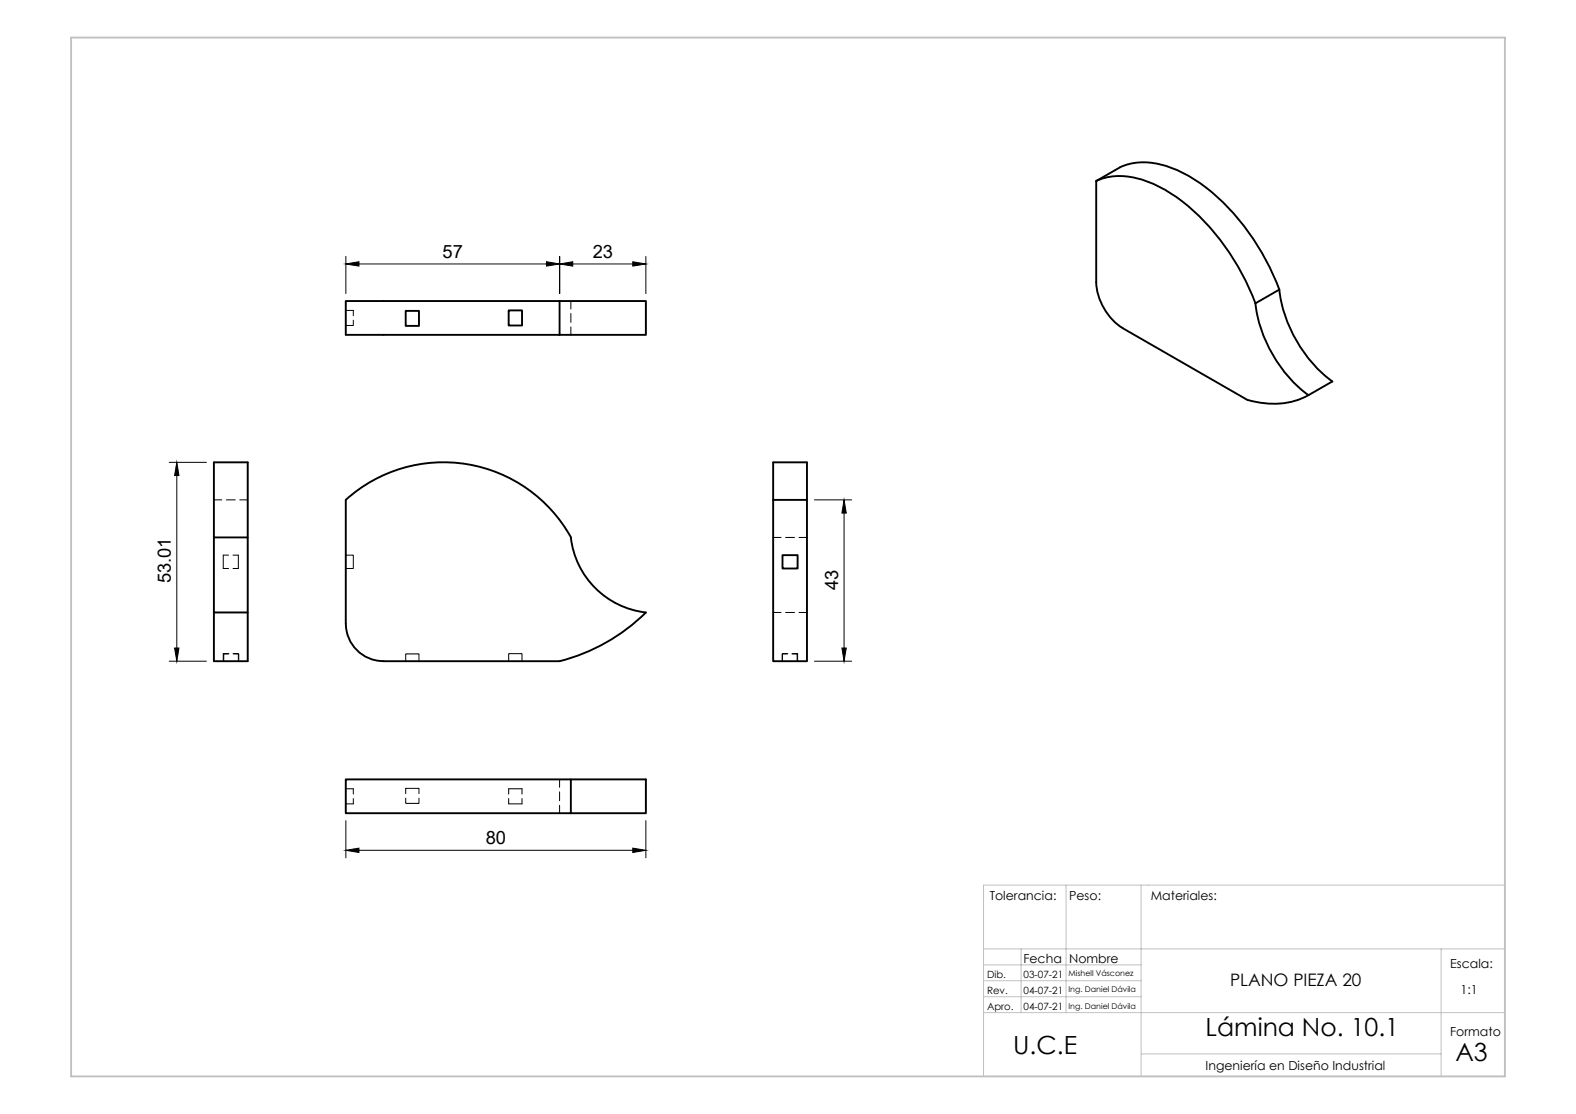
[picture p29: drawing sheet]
<svg xmlns="http://www.w3.org/2000/svg" width="420mm" height="297mm" viewBox="0 0 420 297" stroke-linecap="round" stroke-linejoin="round" font-family="sans-serif">
<defs><g id="words">
<g font-size="6.7">
<text x="270.1" y="281">U.C.E</text>
<text x="321.4" y="276.2">Lámina No. 10.1</text>
<text x="388" y="282.8">A3</text>
</g>
<g font-size="4.9">
<text x="118" y="68.8">57</text>
<text x="158" y="68.8">23</text>
<text x="45.6" y="155.6" transform="rotate(-90 45.6 155.6)">53.01</text>
<text x="223.5" y="157.4" transform="rotate(-90 223.5 157.4)">43</text>
<text x="129.5" y="225.2">80</text>
</g>
<text font-size="4.6" x="327.9" y="262.9">PLANO PIEZA 20</text>
<g font-size="3.3">
<text x="263.9" y="240">Tolerancia:</text>
<text x="285" y="240">Peso:</text>
<text x="306.8" y="240">Materiales:</text>
<text x="272.9" y="256.9">Fecha</text>
<text x="285" y="256.9">Nombre</text>
<text x="386.6" y="258.1">Escala:</text>
<text x="389.4" y="265.1">1:1</text>
<text x="386.6" y="276.2">Formato</text>
<text x="321.4" y="285.3">Ingeniería en Diseño Industrial</text>
</g>
<g font-size="2.7">
<text x="263.1" y="260.8">Dib.</text>
<text x="272.9" y="260.8">03-07-21</text>
<text x="263.1" y="265.1">Rev.</text>
<text x="263.1" y="269.3">Apro.</text>
<text x="272.9" y="265">04-07-21</text>
<text x="272.9" y="269.3">04-07-21</text>
</g>
<g font-size="2.1">
<text x="284.9" y="260.3">Mishell Vásconez</text>
<text x="284.9" y="264.6">Ing. Daniel Dávila</text>
<text x="284.9" y="268.9">Ing. Daniel Dávila</text>
</g>
</g></defs>
<!-- layer: Capa 1 -->
<path d="M262.2 236h139v51h-139zM284.2 236v34M304.2 236v51M262.2 253h139M262.2 257.3h42M272.2 253v17M384.2 253v34M262.2 270h139M262.2 261.5h42M262.2 265.8h42M304.2 281h80" fill="none" stroke="#c0c0c0" stroke-width=".27"/>
<path d="M19 10h382.2v277h-382.2z" fill="none" stroke="#c0c0c0" stroke-width=".5"/>
<g fill="none" stroke="#000" stroke-width=".27">
<path d="M92.2 68.4v9.9M92.2 70.4l3.5-.6v1.2zM95.7 70.4h50M145.7 69.8l3.5 .6-3.5 .6zM149.2 70.4l3.5-.6v1.2zM149.2 68.4v9.9M152.7 70.4h16M168.7 69.8l3.5 .6-3.5 .6zM172.2 68.4v9.9M92.2 82.8h2v1.4M94.2 85.4v1.4h-2M152.2 80.3v2.1"/>
<path d="M152.2 83.6v2.4M152.2 87.2v2.1M45.1 123.3h9.9M47.1 126.8v46M47.1 123.3l.6 3.5h-1.2zM57 133.3h2.1M60.3 133.3h2.4M63.9 133.3h2.1M217.1 133.3h9.9M225 136.8v36M225 133.3l.6 3.5h-1.1zM60.9 148h-1.4v3.6h1.4"/>
<path d="M62.1 148h1.4v3.6h-1.4M92.2 148h2v3.6h-2M206.1 143.3h2.1M209.4 143.3h2.4M213 143.3h2.1M45.1 176.3h9.9M46.5 172.8h1.2l-.6 3.5zM60.9 174.3h-1.4v2M61 174.4h-1.4v1.9M62.1 174.3h1.4v2M62.2 174.4h1.4v1.9M108.2 176.3v-1.9h3.5v1.9"/>
<path d="M135.6 176.3v-2h3.6v2M206.1 163.3h2.1M209.4 163.3h2.4M209.9 174.4h-1.4v1.9M210 174.3h-1.4v2M211.1 174.4h1.4v1.9M211.2 174.3h1.4v2M213 163.3h2.1M217.1 176.3h9.9M224.5 172.8h1.1l-.6 3.5zM92.2 210.3h2v1.4M92.2 218.8v9.9"/>
<path d="M94.2 212.9v1.4h-2M108.2 212.8v1.4h3.5v-1.4M111.7 211.6v-1.4h-3.5v1.4M139.2 211.7v-1.4h-3.6v1.4M139.2 212.9v1.4h-3.6v-1.4M149.2 207.8v2.1M149.2 211.1v2.4M149.2 214.7v2.1M172.2 218.8v9.9M92.2 226.7l3.5-.5v1.1zM95.7 226.7h73M168.7 226.2l3.5 .5-3.5 .6z"/>
</g>
<g fill="none" stroke="#000" stroke-width=".51">
<path d="M292.2 48.3l.1 26.9a15.7 15.7 0 0 0 7 12.3l33.3 19.1a21.2 21.2 0 0 0 16.2-1.2M292.3 48.2a18.1 18.1 0 0 1 15.2 .8 52.5 52.5 0 0 1 22.2 21.4l.9 1.7a34.3 34.3 0 0 1 5 13.6 36.8 36.8 0 0 0 13.2 19.7M298.6 44.6l-6.4 3.7M298.6 44.6a18.1 18.1 0 0 1 15.2 .8 52.5 52.5 0 0 1 22.2 21.4l1 1.6a34.3 34.3 0 0 1 5 13.7 36.8 36.8 0 0 0 13.2 19.6M341.1 77.2l-6.4 3.7M108.2 82.9h3.5v4h-3.5zM135.6 82.8h3.6v4h-3.6zM149.2 80.3h-57v9h57M149.2 80.3h23v9h-23zM355.2 101.7l-6.4 3.7M206.1 123.3h9v10h-9zM206.1 133.3v43h9v-43"/>
<path d="M57 143.3v20h9v13h-9v-13M66 143.3v-20h-9v20h9v20M152.2 143.3a22.7 22.7 0 0 0 20 20 50.6 50.6 0 0 1-23 13M152.2 143.3a38.9 38.9 0 0 0-60-10v33a10 10 0 0 0 10 10h47M208.6 148h4v3.6h-4zM92.2 207.8h60v9h-60zM152.2 207.8h20v9h-20"/>
</g>
<path d="M92.2 70.4l3.5-.6v1.2zM145.7 69.8l3.5 .6-3.5 .6zM149.2 70.4l3.5-.6v1.2zM168.7 69.8l3.5 .6-3.5 .6zM47.1 123.3l.6 3.5h-1.2zM225 133.3l.6 3.5h-1.1zM46.5 172.8h1.2l-.6 3.5zM224.5 172.8h1.1l-.6 3.5zM92.2 226.7l3.5-.5v1.1zM168.7 226.2l3.5 .5-3.5 .6z" fill="#000"/>
<use href="#words"/>
</svg>
